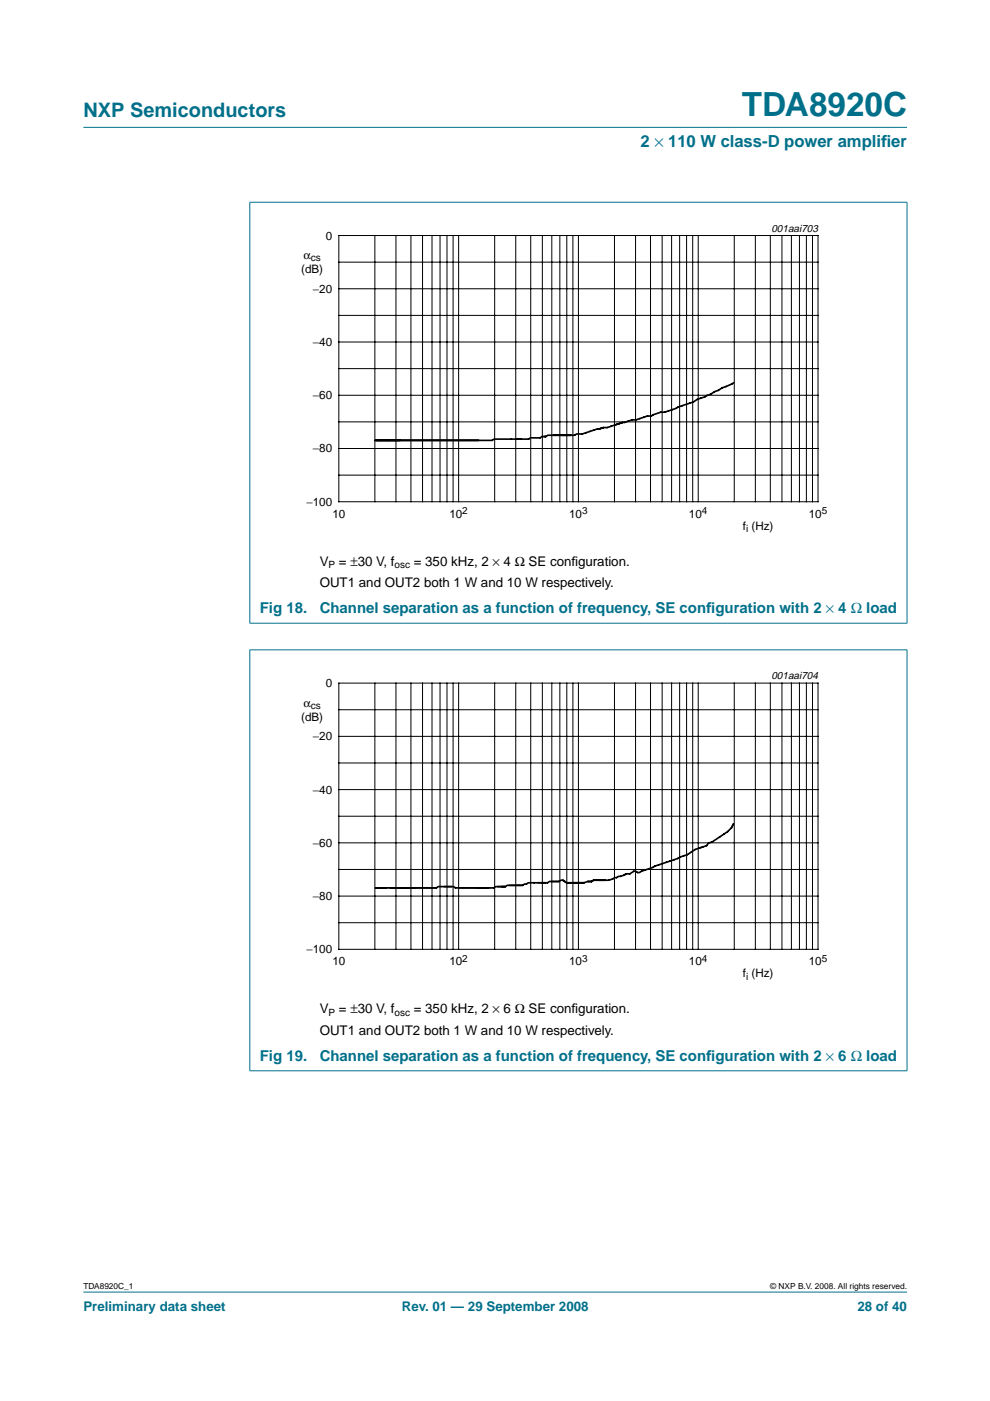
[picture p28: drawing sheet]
<svg xmlns="http://www.w3.org/2000/svg" width="210mm" height="297mm" viewBox="0 0 210 297" stroke-linecap="round" stroke-linejoin="round" font-family="sans-serif">
<defs><g id="words">
<text font-size="7.1" fill="#00708a" x="157.3" y="24.7">TDA8920C</text>
<text font-size="4.2" fill="#00708a" x="17.7" y="24.9">NXP Semiconductors</text>
<g font-size="3.5" fill="#00708a">
<text x="135.8" y="31.1">2 × 110 W class-D power amplif</text>
<text x="186.8" y="31.1">ier</text>
</g>
<g font-size="3.2" fill="#00708a">
<text x="55.1" y="130">Fig 18.</text>
<text x="67.8" y="130">Channel separation as a function of frequency, SE conf</text>
<text x="149.7" y="130">iguration with 2 × 4 Ω load</text>
<text x="55.1" y="224.9">Fig 19.</text>
<text x="67.8" y="224.9">Channel separation as a function of frequency, SE conf</text>
<text x="149.7" y="224.9">iguration with 2 × 6 Ω load</text>
</g>
<g font-size="2.8">
<text x="67.8" y="119.9">V</text>
<text x="71.9" y="119.9">= ±30 V, f</text>
<text x="87.7" y="119.9">= 350 kHz, 2 × 4 Ω SE conf</text>
<text x="121.2" y="119.9">iguration.</text>
<text x="67.8" y="124.5">OUT1 and OUT2 both 1 W and 10 W respectively.</text>
<text x="67.8" y="214.8">V</text>
<text x="71.9" y="214.8">= ±30 V, f</text>
<text x="87.7" y="214.8">= 350 kHz, 2 × 6 Ω SE conf</text>
<text x="121.2" y="214.8">iguration.</text>
<text x="67.8" y="219.4">OUT1 and OUT2 both 1 W and 10 W respectively.</text>
</g>
<g font-size="2.8" fill="#00708a">
<text x="17.7" y="278">Preliminary data sheet</text>
<text x="85.2" y="278">Rev. 01 — 29 September 2008</text>
<text x="181.8" y="278">28 of 40</text>
</g>
<g font-size="2.5">
<text x="69.1" y="50.8">0</text>
<text x="63.9" y="57.9">(dB)</text>
<text x="64.4" y="54.9">α</text>
<text x="66.3" y="62.1">−20</text>
<text x="66.3" y="73.4">−40</text>
<text x="66.3" y="84.6">−60</text>
<text x="66.3" y="95.9">−80</text>
<text x="65" y="107.2">−100</text>
<text x="70.5" y="109.8">10</text>
<text x="95.3" y="109.8">10</text>
<text x="120.7" y="109.8">10</text>
<text x="146.1" y="109.8">10</text>
<text x="157.5" y="112.3">f (Hz)</text>
<text x="171.5" y="109.8">10</text>
<text x="64.4" y="149.8">α</text>
<text x="69.1" y="145.7">0</text>
<text x="63.9" y="152.8">(dB)</text>
<text x="66.3" y="157">−20</text>
<text x="66.3" y="168.3">−40</text>
<text x="66.3" y="179.5">−60</text>
<text x="66.3" y="190.8">−80</text>
<text x="65" y="202.1">−100</text>
<text x="70.5" y="204.7">10</text>
<text x="95.3" y="204.7">10</text>
<text x="120.7" y="204.7">10</text>
<text x="146.1" y="204.7">10</text>
<text x="157.5" y="207.2">f (Hz)</text>
<text x="171.5" y="204.7">10</text>
</g>
<g font-size="2.2">
<text x="163.6" y="49.1">001aai703</text>
<text x="163.6" y="144">001aai704</text>
</g>
<g font-size="2.1">
<text x="65.9" y="55.4">cs</text>
<text x="98" y="109">2</text>
<text x="123.4" y="109">3</text>
<text x="148.8" y="109">4</text>
<text x="158.2" y="112.8">i</text>
<text x="174.2" y="109">5</text>
<text x="69.7" y="120.4">P</text>
<text x="83.7" y="120.4">osc</text>
<text x="65.9" y="150.3">cs</text>
<text x="98" y="203.9">2</text>
<text x="123.4" y="203.9">3</text>
<text x="148.8" y="203.9">4</text>
<text x="174.2" y="203.9">5</text>
<text x="158.2" y="207.7">i</text>
<text x="69.7" y="215.3">P</text>
<text x="83.7" y="215.3">osc</text>
</g>
<g font-size="1.8">
<text x="17.7" y="273.4">TDA8920C_1</text>
<text x="163.3" y="273.4">© NXP B.V. 2008. All rights reserved.</text>
</g>
</g></defs>
<g fill="#00708a" stroke="#00708a" stroke-width=".21">
<path d="M17.7 273.9h174.6z"/>
<path d="M17.7 27h174.6z"/>
<path d="M53 42.9v89.2z"/>
<path d="M192.3 42.9v89.2z"/>
<path d="M52.9 42.9h139.5z"/>
<path d="M52.9 132.1h139.5z"/>
<path d="M53 137.8v89.2z"/>
<path d="M192.3 137.8v89.2z"/>
<path d="M52.9 137.8h139.5z"/>
<path d="M52.9 227h139.5z"/>
</g>
<path d="M59.1 47.1h127v66.3h-127zM59.1 142h127v66.3h-127z" fill="none" stroke="#fff" stroke-width=".21"/>
<g fill="none" stroke="#000" stroke-width=".21">
<path d="M71.8 49.9h101.6v56.5h-101.6zM71.8 55.6h101.6M79.5 49.9v56.5M84 49.9v56.5M87.1 49.9v56.5M89.6 49.9v56.5M91.6 49.9v56.5M93.3 49.9v56.5M94.8 49.9v56.5M96.1 49.9v56.5M97.2 49.9v56.5M104.9 49.9v56.5"/>
<path d="M109.4 49.9v56.5M112.5 49.9v56.5M115 49.9v56.5M117 49.9v56.5M118.7 49.9v56.5M120.2 49.9v56.5M121.5 49.9v56.5M122.6 49.9v56.5M130.3 49.9v56.5M134.8 49.9v56.5M137.9 49.9v56.5M140.4 49.9v56.5"/>
<path d="M142.4 49.9v56.5M144.1 49.9v56.5M145.6 49.9v56.5M146.9 49.9v56.5M148 49.9v56.5M155.7 49.9v56.5M160.2 49.9v56.5M163.3 49.9v56.5M165.8 49.9v56.5M167.8 49.9v56.5M169.5 49.9v56.5M171 49.9v56.5"/>
<path d="M172.3 49.9v56.5M71.8 66.9h101.6M71.8 78.2h101.6M71.8 61.2h101.6M71.8 72.5h101.6M71.8 89.4h101.6M71.8 83.8h101.6M71.8 95.1h101.6M71.8 100.7h101.6M71.8 144.8h101.6v56.5h-101.6zM71.8 150.5h101.6M71.8 156.1h101.6"/>
<path d="M79.5 144.8v56.5M84 144.8v56.5M87.1 144.8v56.5M89.6 144.8v56.5M91.6 144.8v56.5M93.3 144.8v56.5M94.8 144.8v56.5M96.1 144.8v56.5M97.2 144.8v56.5M104.9 144.8v56.5M109.4 144.8v56.5M112.5 144.8v56.5"/>
<path d="M115 144.8v56.5M117 144.8v56.5M118.7 144.8v56.5M120.2 144.8v56.5M121.5 144.8v56.5M122.6 144.8v56.5M130.3 144.8v56.5M134.8 144.8v56.5M137.9 144.8v56.5M140.4 144.8v56.5M142.4 144.8v56.5M144.1 144.8v56.5"/>
<path d="M145.6 144.8v56.5M146.9 144.8v56.5M148 144.8v56.5M155.7 144.8v56.5M160.2 144.8v56.5M163.3 144.8v56.5M165.8 144.8v56.5M167.8 144.8v56.5M169.5 144.8v56.5M171 144.8v56.5M172.3 144.8v56.5M71.8 161.8h101.6"/>
<path d="M71.8 173.1h101.6M71.8 167.4h101.6M71.8 178.7h101.6M71.8 184.3h101.6M71.8 195.6h101.6M71.8 190h101.6"/>
</g>
<g fill="none" stroke="#000" stroke-width=".35">
<path d="M115.3 92.6h.4M115.7 92.6h-.8l-.4 .2h-2l-.4 .3h-7.3l-.4 .3h-24.8M121 92.3h-4.9l-.4 .3M155.6 81.1l-2.5 1.1-2.4 1.4-2.9 1.1-.8 .5-6.1 2.2h-.8l-2 .8h-.8l-2.5 .8h-.8l-2 .6-3.3 1.1h-.8l-1.2 .2-3.2 1.1h-1.3l-.4 .3h-4.4M155.5 174.7l-.4 .8-.8 .8-3.3 2.2-.8 .3-.4 .5-2.4 .8-1.6 1.1-7 2.4-3.2 1.4-1.2-.3-.8 .6h-.9l-.4 .2-2 .6-1.2 .5h-2M94.1 188h1.7M105.5 188h1.6M107.1 188h-2l-.4 .3h-8.1l-.4-.3h-3.3l-.4 .3h-12.9M108 187.7h2.8M110.8 187.7h-3.3l-.4 .3M116.9 186.9h1.6M118.5 186.9h-2l-.4 .3h-4.1l-1.2 .5"/>
<path d="M128.3 186.6h-2.5l-.4 .3h-.8l-.8 .3h-3.7l-.8-.6h-.4l-.4 .3"/>
</g>
<use href="#words"/>
</svg>
